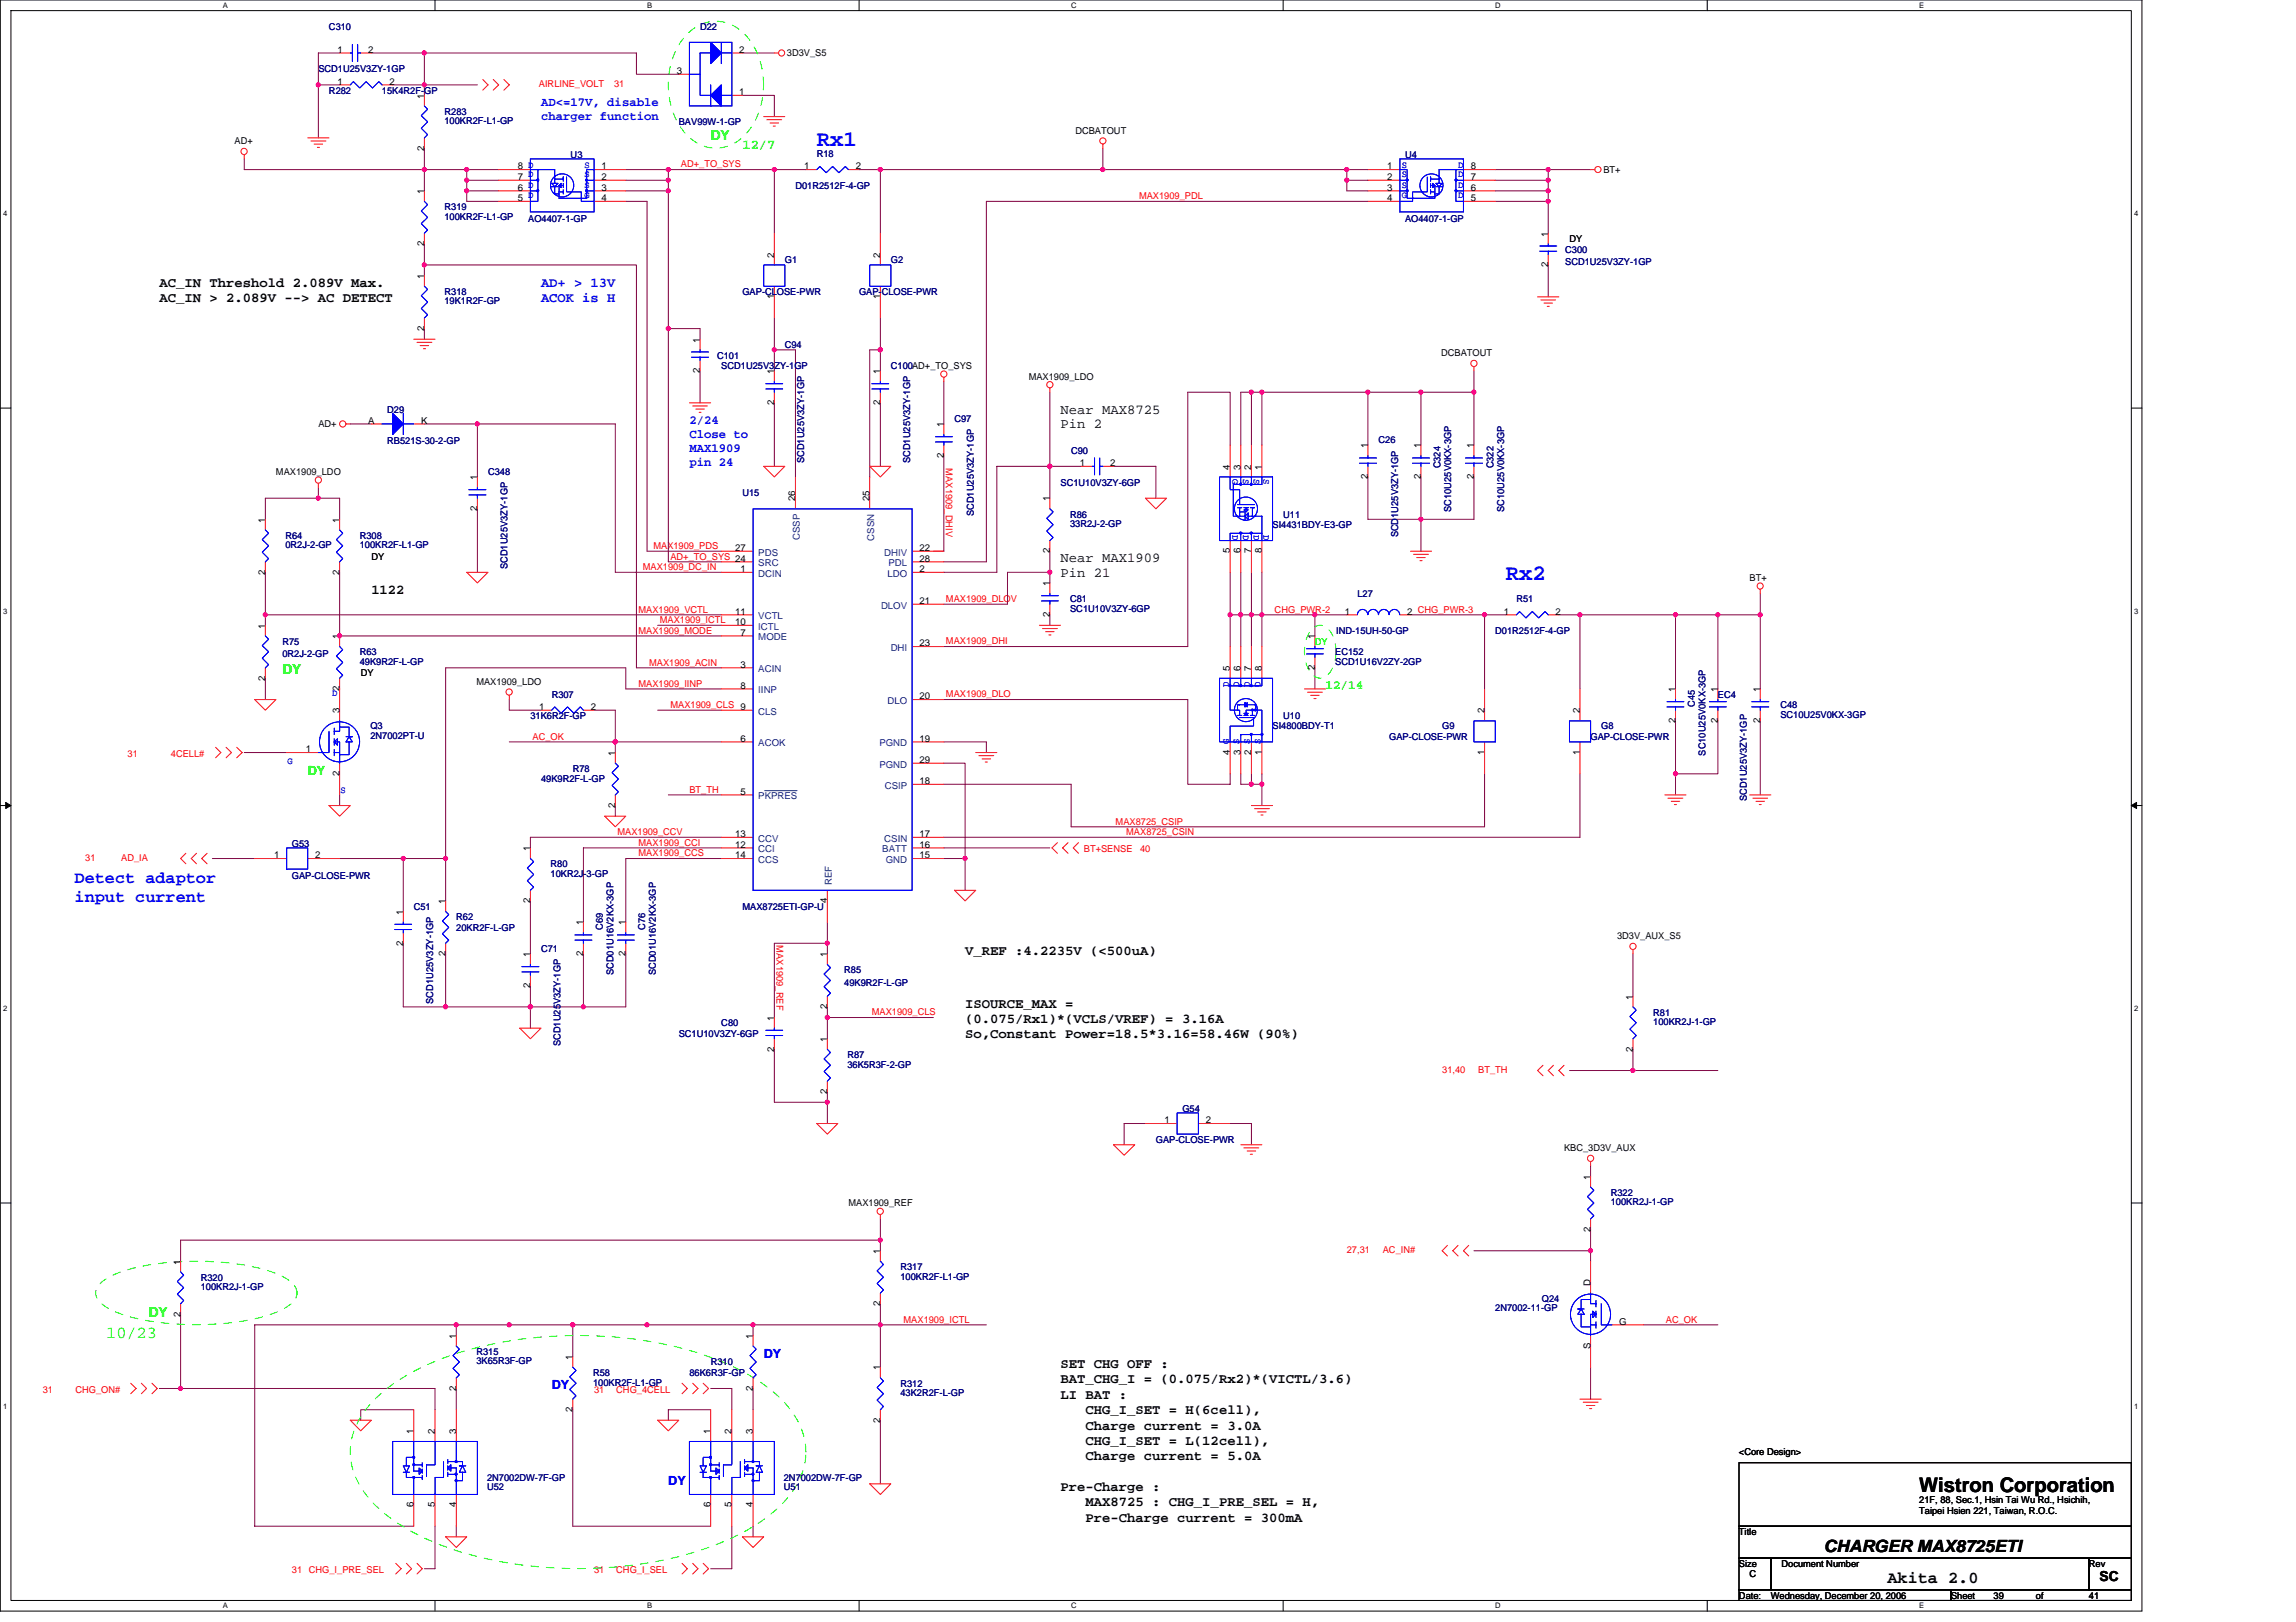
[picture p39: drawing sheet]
<svg xmlns="http://www.w3.org/2000/svg" width="297mm" height="210mm" viewBox="0 0 297 210" stroke-linecap="round" stroke-linejoin="round" font-family="sans-serif">
<defs><g id="words">
<g font-size="2.9" fill="#00f">
<text x="105.7" y="18.9">Rx1</text>
<text x="194.8" y="75.1">Rx2</text>
</g>
<text font-size="2.6" x="248.3" y="193.1">Wistron Corporation</text>
<g font-size="2.2" fill="#00f">
<text x="9.6" y="114.3">Detect adaptor</text>
<text x="9.6" y="116.8">input current</text>
</g>
<text font-size="2.2" fill="#0f0" x="13.8" y="173.2">10/23</text>
<g font-size="2.2">
<text x="236" y="200.9">CHARGER MAX8725ETI</text>
<text x="244.2" y="204.8">Akita 2.0</text>
</g>
<g font-size="1.8" fill="#0f0">
<text x="91.9" y="18.1">DY</text>
<text x="96.1" y="19.3">12/7</text>
<text x="36.5" y="87.2">DY</text>
<text x="19.2" y="170.4">DY</text>
</g>
<g font-size="1.8">
<text x="20.6" y="37.1">AC_IN Threshold 2.089V Max.</text>
<text x="20.6" y="39.1">AC_IN &gt; 2.089V --&gt; AC DETECT</text>
<text x="137.2" y="53.5">Near MAX8725</text>
<text x="137.2" y="55.4">Pin 2</text>
<text x="48" y="76.9">1122</text>
<text x="137.2" y="72.7">Near MAX1909</text>
<text x="137.2" y="74.6">Pin 21</text>
<text x="124.9" y="123.5">V_REF :4.2235V (&lt;500uA)</text>
<text x="124.9" y="130.4">ISOURCE_MAX =</text>
<text x="124.9" y="132.4">(0.075/Rx1)*(VCLS/VREF) = 3.16A</text>
<text x="124.9" y="134.4">So,Constant Power=18.5*3.16=58.46W (90%)</text>
<text x="137.2" y="177">SET CHG OFF :</text>
<text x="137.2" y="179">BAT_CHG_I = (0.075/Rx2)*(VICTL/3.6)</text>
<text x="137.2" y="181">LI BAT :</text>
<text x="140.4" y="183">CHG_I_SET = H(6cell),</text>
<text x="140.4" y="185">Charge current = 3.0A</text>
<text x="140.4" y="187">CHG_I_SET = L(12cell),</text>
<text x="140.4" y="189">Charge current = 5.0A</text>
<text x="137.2" y="193">Pre-Charge :</text>
<text x="140.4" y="194.9">MAX8725 : CHG_I_PRE_SEL = H,</text>
<text x="140.4" y="196.9">Pre-Charge current = 300mA</text>
<text x="271.6" y="204.7">SC</text>
</g>
<g font-size="1.8" fill="#00f">
<text x="70" y="37.1">AD+ &gt; 13V</text>
<text x="70" y="39.1">ACOK is H</text>
</g>
<g font-size="1.6" fill="#00f">
<text x="70" y="13.7">AD&lt;=17V, disable</text>
<text x="70" y="15.5">charger function</text>
<text x="89.2" y="54.8">2/24</text>
<text x="89.2" y="56.7">Close to</text>
<text x="89.2" y="58.5">MAX1909</text>
<text x="89.2" y="60.4">pin 24</text>
<text x="71.4" y="179.8">DY</text>
<text x="98.8" y="175.7">DY</text>
<text x="86.5" y="192.2">DY</text>
</g>
<g font-size="1.6" fill="#0f0">
<text x="171.5" y="89.1">12/14</text>
<text x="39.8" y="100.3">DY</text>
</g>
<g font-size="1.2" fill="#000080">
<text x="42.6" y="3.9">C310</text>
<text x="90.6" y="3.9">D22</text>
<text x="41.2" y="9.4">SCD1U25V3ZY-1GP</text>
<text x="42.6" y="12.1">R282</text>
<text x="49.4" y="12.1">15K4R2F-GP</text>
<text x="57.5" y="14.8">R283</text>
<text x="57.5" y="16.1">100KR2F-L1-GP</text>
<text x="87.8" y="16.2">BAV99W-1-GP</text>
<text x="73.8" y="20.5">U3</text>
<text x="105.7" y="20.3">R18</text>
<text x="181.8" y="20.5">U4</text>
<text x="57.5" y="27.2">R319</text>
<text x="57.5" y="28.4">100KR2F-L1-GP</text>
<text x="68.3" y="28.7">AO4407-1-GP</text>
<text x="102.9" y="24.4">D01R2512F-4-GP</text>
<text x="181.8" y="28.7">AO4407-1-GP</text>
<text x="101.5" y="34">G1</text>
<text x="115.2" y="34">G2</text>
<text x="202.5" y="32.7">C300</text>
<text x="202.5" y="34.3">SCD1U25V3ZY-1GP</text>
<text x="57.5" y="38.2">R318</text>
<text x="57.5" y="39.4">19K1R2F-GP</text>
<text x="96.1" y="38.2">GAP-CLOSE-PWR</text>
<text x="111.1" y="38.2">GAP-CLOSE-PWR</text>
<text x="92.8" y="46.4">C101</text>
<text x="93.3" y="47.8">SCD1U25V3ZY-1GP</text>
<text x="101.5" y="45">C94</text>
<text x="115.2" y="47.8">C100AD+_TO_SYS</text>
<text x="50.1" y="53.4">D29</text>
<text x="50.1" y="57.5">RB521S-30-2-GP</text>
<text x="104.1" y="59.9" transform="rotate(-90 104.1 59.9)">SCD1U25V3ZY-1GP</text>
<text x="117.8" y="59.9" transform="rotate(-90 117.8 59.9)">SCD1U25V3ZY-1GP</text>
<text x="123.5" y="54.6">C97</text>
<text x="138.6" y="58.7">C90</text>
<text x="178.3" y="57.4">C26</text>
<text x="63.1" y="61.5">C348</text>
<text x="96.1" y="64.2">U15</text>
<text x="137.2" y="62.8">SC1U10V3ZY-6GP</text>
<text x="186.3" y="60.6" transform="rotate(-90 186.3 60.6)">C324</text>
<text x="193.2" y="60.6" transform="rotate(-90 193.2 60.6)">C322</text>
<text x="36.9" y="69.7">R64</text>
<text x="36.9" y="71">0R2J-2-GP</text>
<text x="46.5" y="69.7">R308</text>
<text x="46.5" y="71">100KR2F-L1-GP</text>
<text x="126" y="66.8" transform="rotate(-90 126 66.8)">SCD1U25V3ZY-1GP</text>
<text x="138.4" y="67">R86</text>
<text x="138.4" y="68.2">33R2J-2-GP</text>
<text x="164.6" y="68.3">SI4431BDY-E3-GP</text>
<text x="166" y="67">U11</text>
<text x="180.9" y="69.6" transform="rotate(-90 180.9 69.6)">SCD1U25V3ZY-1GP</text>
<text x="187.7" y="66.3" transform="rotate(-90 187.7 66.3)">SC10U25V0KX-3GP</text>
<text x="194.6" y="66.3" transform="rotate(-90 194.6 66.3)">SC10U25V0KX-3GP</text>
<text x="65.7" y="73.7" transform="rotate(-90 65.7 73.7)">SCD1U25V3ZY-1GP</text>
<text x="138.4" y="77.9">C81</text>
<text x="175.6" y="77.3">L27</text>
<text x="196.2" y="77.9">R51</text>
<text x="36.5" y="83.4">R75</text>
<text x="138.4" y="79.2">SC1U10V3ZY-6GP</text>
<text x="172.9" y="82">IND-15UH-50-GP</text>
<text x="193.4" y="82">D01R2512F-4-GP</text>
<text x="36.5" y="85.1">0R2J-2-GP</text>
<text x="46.5" y="84.8">R63</text>
<text x="46.5" y="86">49K9R2F-L-GP</text>
<text x="172.7" y="84.8">EC152</text>
<text x="172.7" y="86">SCD1U16V2ZY-2GP</text>
<text x="47.9" y="94.4">Q3</text>
<text x="47.9" y="95.6">2N7002PT-U</text>
<text x="68.6" y="93">31K6R2F-GP</text>
<text x="71.4" y="90.3">R307</text>
<text x="164.6" y="94.4">SI4800BDY-T1</text>
<text x="166" y="93">U10</text>
<text x="179.7" y="95.8">GAP-CLOSE-PWR</text>
<text x="186.6" y="94.4">G9</text>
<text x="205.8" y="95.8">GAP-CLOSE-PWR</text>
<text x="207.2" y="94.4">G8</text>
<text x="219.3" y="91.5" transform="rotate(-90 219.3 91.5)">C45</text>
<text x="222.2" y="90.3">EC4</text>
<text x="230.3" y="91.7">C48</text>
<text x="230.3" y="92.9">SC10U25V0KX-3GP</text>
<text x="70" y="101.3">49K9R2F-L-GP</text>
<text x="74.1" y="99.9">R78</text>
<text x="220.6" y="97.8" transform="rotate(-90 220.6 97.8)">SC10U25V0KX-3GP</text>
<text x="226" y="103.7" transform="rotate(-90 226 103.7)">SCD1U25V3ZY-1GP</text>
<text x="37.8" y="109.6">G53</text>
<text x="37.8" y="113.7">GAP-CLOSE-PWR</text>
<text x="71.2" y="112.2">R80</text>
<text x="71.2" y="113.5">10KR2J-3-GP</text>
<text x="53.5" y="117.7">C51</text>
<text x="59" y="119.1">R62</text>
<text x="96.1" y="117.7">MAX8725ETI-GP-U</text>
<text x="59" y="120.5">20KR2F-L-GP</text>
<text x="70" y="123.2">C71</text>
<text x="78" y="120.3" transform="rotate(-90 78 120.3)">C69</text>
<text x="83.5" y="120.3" transform="rotate(-90 83.5 120.3)">C76</text>
<text x="109.2" y="125.9">R85</text>
<text x="56" y="129.9" transform="rotate(-90 56 129.9)">SCD1U25V3ZY-1GP</text>
<text x="79.4" y="126.2" transform="rotate(-90 79.4 126.2)">SCD01U16V2KX-3GP</text>
<text x="84.9" y="126.2" transform="rotate(-90 84.9 126.2)">SCD01U16V2KX-3GP</text>
<text x="109.2" y="127.6">49K9R2F-L-GP</text>
<text x="213.9" y="131.4">R81</text>
<text x="72.5" y="135.4" transform="rotate(-90 72.5 135.4)">SCD1U25V3ZY-1GP</text>
<text x="87.8" y="134.2">SC1U10V3ZY-6GP</text>
<text x="93.3" y="132.8">C80</text>
<text x="109.6" y="136.9">R87</text>
<text x="213.9" y="132.7">100KR2J-1-GP</text>
<text x="109.6" y="138.2">36K5R3F-2-GP</text>
<text x="153" y="143.9">G54</text>
<text x="149.5" y="147.9">GAP-CLOSE-PWR</text>
<text x="208.4" y="154.7">R322</text>
<text x="208.4" y="156">100KR2J-1-GP</text>
<text x="26" y="165.7">R320</text>
<text x="26" y="167">100KR2J-1-GP</text>
<text x="116.5" y="164.3">R317</text>
<text x="116.5" y="165.6">100KR2F-L1-GP</text>
<text x="193.4" y="169.7">2N7002-11-GP</text>
<text x="199.5" y="168.5">Q24</text>
<text x="61.6" y="175.3">R315</text>
<text x="61.6" y="176.6">3K65R3F-GP</text>
<text x="76.7" y="178.1">R58</text>
<text x="76.7" y="179.3">100KR2F-L1-GP</text>
<text x="89.2" y="178.1">86K6R3F-GP</text>
<text x="91.9" y="176.7">R310</text>
<text x="116.5" y="179.4">R312</text>
<text x="116.5" y="180.7">43K2R2F-L-GP</text>
<text x="63" y="191.6">2N7002DW-7F-GP</text>
<text x="101.4" y="191.6">2N7002DW-7F-GP</text>
<text x="63" y="192.9">U52</text>
<text x="101.4" y="192.9">U51</text>
</g>
<g font-size="1.2">
<text x="43.7" y="11">1</text>
<text x="43.7" y="6.8">1</text>
<text x="47.6" y="6.8">2</text>
<text x="50.4" y="11">2</text>
<text x="87.6" y="9.6">3</text>
<text x="95.6" y="6.8">2</text>
<text x="101.8" y="7.3">3D3V_S5</text>
<text x="54.9" y="12.8" transform="rotate(-90 54.9 12.8)">1</text>
<text x="95.6" y="12.3">1</text>
<text x="139.1" y="17.3">DCBATOUT</text>
<text x="30.3" y="18.7">AD+</text>
<text x="54.9" y="19.5" transform="rotate(-90 54.9 19.5)">2</text>
<text x="67" y="23.3">7</text>
<text x="67" y="21.9">8 D</text>
<text x="77.8" y="21.9">1</text>
<text x="77.8" y="23.3">2</text>
<text x="104" y="21.9">1</text>
<text x="110.7" y="21.9">2</text>
<text x="179.5" y="21.9">1</text>
<text x="179.5" y="23.3">2</text>
<text x="190.3" y="23.3">7</text>
<text x="190.3" y="21.9">8</text>
<text x="207.4" y="22.4">BT+</text>
<text x="54.9" y="25.1" transform="rotate(-90 54.9 25.1)">1</text>
<text x="67" y="26">5</text>
<text x="67" y="24.7">6</text>
<text x="77.8" y="24.7">3</text>
<text x="77.8" y="26">4</text>
<text x="179.5" y="24.7">3</text>
<text x="179.5" y="26">4</text>
<text x="190.3" y="26">5</text>
<text x="190.3" y="24.7">6</text>
<text x="54.9" y="31.8" transform="rotate(-90 54.9 31.8)">2</text>
<text x="100.2" y="33.3" transform="rotate(-90 100.2 33.3)">2</text>
<text x="113.9" y="33.3" transform="rotate(-90 113.9 33.3)">2</text>
<text x="200.3" y="34.6" transform="rotate(-90 200.3 34.6)">2</text>
<text x="200.3" y="30.6" transform="rotate(-90 200.3 30.6)">1</text>
<text x="203" y="31.3">DY</text>
<text x="54.9" y="36.1" transform="rotate(-90 54.9 36.1)">1</text>
<text x="100.2" y="38.7" transform="rotate(-90 100.2 38.7)">1</text>
<text x="113.9" y="38.7" transform="rotate(-90 113.9 38.7)">1</text>
<text x="54.9" y="42.8" transform="rotate(-90 54.9 42.8)">2</text>
<text x="90.5" y="44.3" transform="rotate(-90 90.5 44.3)">1</text>
<text x="186.5" y="46.1">DCBATOUT</text>
<text x="90.5" y="48.3" transform="rotate(-90 90.5 48.3)">2</text>
<text x="100.2" y="52.4" transform="rotate(-90 100.2 52.4)">2</text>
<text x="100.2" y="48.4" transform="rotate(-90 100.2 48.4)">1</text>
<text x="113.9" y="52.4" transform="rotate(-90 113.9 52.4)">2</text>
<text x="113.9" y="48.4" transform="rotate(-90 113.9 48.4)">1</text>
<text x="133.1" y="49.1">MAX1909_LDO</text>
<text x="41.2" y="55.3">AD+</text>
<text x="47.6" y="54.8">A</text>
<text x="54.5" y="54.8">K</text>
<text x="122.1" y="59.3" transform="rotate(-90 122.1 59.3)">2</text>
<text x="122.1" y="55.3" transform="rotate(-90 122.1 55.3)">1</text>
<text x="176.9" y="58" transform="rotate(-90 176.9 58)">1</text>
<text x="183.8" y="58" transform="rotate(-90 183.8 58)">1</text>
<text x="190.7" y="58" transform="rotate(-90 190.7 58)">1</text>
<text x="35.7" y="61.5">MAX1909_LDO</text>
<text x="61.7" y="62.1" transform="rotate(-90 61.7 62.1)">1</text>
<text x="102.9" y="64.9" transform="rotate(-90 102.9 64.9)">26</text>
<text x="112.5" y="64.9" transform="rotate(-90 112.5 64.9)">25</text>
<text x="135.8" y="64.9" transform="rotate(-90 135.8 64.9)">1</text>
<text x="139.7" y="60.3">1</text>
<text x="143.6" y="60.3">2</text>
<text x="159.1" y="60.8" transform="rotate(-90 159.1 60.8)">4</text>
<text x="160.5" y="60.8" transform="rotate(-90 160.5 60.8)">3</text>
<text x="161.9" y="60.8" transform="rotate(-90 161.9 60.8)">2</text>
<text x="163.2" y="60.8" transform="rotate(-90 163.2 60.8)">1</text>
<text x="176.9" y="62" transform="rotate(-90 176.9 62)">2</text>
<text x="183.8" y="62" transform="rotate(-90 183.8 62)">2</text>
<text x="190.7" y="62" transform="rotate(-90 190.7 62)">2</text>
<text x="34.3" y="67.6" transform="rotate(-90 34.3 67.6)">1</text>
<text x="43.9" y="67.6" transform="rotate(-90 43.9 67.6)">1</text>
<text x="61.7" y="66.1" transform="rotate(-90 61.7 66.1)">2</text>
<text x="95.1" y="71.3">27</text>
<text x="119" y="71.3">22</text>
<text x="135.8" y="71.6" transform="rotate(-90 135.8 71.6)">2</text>
<text x="159.1" y="71.6" transform="rotate(-90 159.1 71.6)">5</text>
<text x="160.5" y="71.6" transform="rotate(-90 160.5 71.6)">6</text>
<text x="161.9" y="71.6" transform="rotate(-90 161.9 71.6)">7</text>
<text x="163.2" y="71.6" transform="rotate(-90 163.2 71.6)">8</text>
<text x="34.3" y="74.4" transform="rotate(-90 34.3 74.4)">2</text>
<text x="43.9" y="74.4" transform="rotate(-90 43.9 74.4)">2</text>
<text x="48" y="72.5">DY</text>
<text x="95.8" y="74">1</text>
<text x="119" y="72.7">28</text>
<text x="119" y="74">2</text>
<text x="135.8" y="75.9" transform="rotate(-90 135.8 75.9)">1</text>
<text x="226.4" y="75.2">BT+</text>
<text x="34.3" y="81.3" transform="rotate(-90 34.3 81.3)">1</text>
<text x="43.9" y="82.7" transform="rotate(-90 43.9 82.7)">1</text>
<text x="95.1" y="79.5">11</text>
<text x="95.1" y="80.9">10</text>
<text x="95.8" y="82.3">7</text>
<text x="119" y="83.7">23</text>
<text x="119" y="78.2">21</text>
<text x="135.8" y="79.8" transform="rotate(-90 135.8 79.8)">2</text>
<text x="170.1" y="82.7" transform="rotate(-90 170.1 82.7)">1</text>
<text x="174" y="79.5">1</text>
<text x="182.1" y="79.5">2 CHG_PWR-3</text>
<text x="194.6" y="79.5">1</text>
<text x="201.2" y="79.5">2</text>
<text x="34.3" y="88.1" transform="rotate(-90 34.3 88.1)">2</text>
<text x="43.9" y="89.4" transform="rotate(-90 43.9 89.4)">2</text>
<text x="46.7" y="87.5">DY</text>
<text x="61.6" y="88.6">MAX1909_LDO</text>
<text x="95.8" y="86.4">3</text>
<text x="95.8" y="89.1">8</text>
<text x="159.1" y="86.8" transform="rotate(-90 159.1 86.8)">5</text>
<text x="160.5" y="86.8" transform="rotate(-90 160.5 86.8)">6</text>
<text x="161.9" y="86.8" transform="rotate(-90 161.9 86.8)">7</text>
<text x="163.2" y="86.8" transform="rotate(-90 163.2 86.8)">8</text>
<text x="170.1" y="86.7" transform="rotate(-90 170.1 86.7)">2</text>
<text x="216.7" y="89.6" transform="rotate(-90 216.7 89.6)">1</text>
<text x="222.2" y="89.6" transform="rotate(-90 222.2 89.6)">1</text>
<text x="227.7" y="89.6" transform="rotate(-90 227.7 89.6)">1</text>
<text x="43.9" y="92.3" transform="rotate(-90 43.9 92.3)">3</text>
<text x="69.7" y="91.9">1</text>
<text x="76.4" y="91.9">2</text>
<text x="95.8" y="96">6</text>
<text x="119" y="96">19</text>
<text x="119" y="90.5">20</text>
<text x="192" y="92.3" transform="rotate(-90 192 92.3)">2</text>
<text x="204.4" y="92.3" transform="rotate(-90 204.4 92.3)">2</text>
<text x="216.7" y="93.6" transform="rotate(-90 216.7 93.6)">2</text>
<text x="222.2" y="93.6" transform="rotate(-90 222.2 93.6)">2</text>
<text x="227.7" y="93.6" transform="rotate(-90 227.7 93.6)">2</text>
<text x="39.6" y="97.4">1</text>
<text x="43.9" y="100.4" transform="rotate(-90 43.9 100.4)">2</text>
<text x="79.6" y="97.8" transform="rotate(-90 79.6 97.8)">1</text>
<text x="119" y="98.7">29</text>
<text x="119" y="101.5">18</text>
<text x="159.1" y="97.7" transform="rotate(-90 159.1 97.7)">4 G</text>
<text x="160.5" y="97.7" transform="rotate(-90 160.5 97.7)">3 S</text>
<text x="161.9" y="97.7" transform="rotate(-90 161.9 97.7)">2 S</text>
<text x="163.2" y="97.7" transform="rotate(-90 163.2 97.7)">1 S</text>
<text x="192" y="97.7" transform="rotate(-90 192 97.7)">1</text>
<text x="204.4" y="97.7" transform="rotate(-90 204.4 97.7)">1</text>
<text x="79.6" y="104.5" transform="rotate(-90 79.6 104.5)">2</text>
<text x="95.8" y="102.8">5</text>
<text x="35.5" y="111.1">1</text>
<text x="40.8" y="111.1">2</text>
<text x="68.6" y="110.2" transform="rotate(-90 68.6 110.2)">1</text>
<text x="95.1" y="108.3">13</text>
<text x="95.1" y="109.7">12</text>
<text x="95.1" y="111.1">14</text>
<text x="119" y="108.3">17</text>
<text x="119" y="111.1">15</text>
<text x="119" y="109.7">16</text>
<text x="52.2" y="118.4" transform="rotate(-90 52.2 118.4)">1</text>
<text x="57.6" y="117" transform="rotate(-90 57.6 117)">1</text>
<text x="68.6" y="116.9" transform="rotate(-90 68.6 116.9)">2</text>
<text x="75.5" y="119.8" transform="rotate(-90 75.5 119.8)">1</text>
<text x="80.9" y="119.8" transform="rotate(-90 80.9 119.8)">1</text>
<text x="107" y="116.9" transform="rotate(-90 107 116.9)">4</text>
<text x="52.2" y="122.4" transform="rotate(-90 52.2 122.4)">2</text>
<text x="57.6" y="123.7" transform="rotate(-90 57.6 123.7)">2</text>
<text x="68.6" y="123.9" transform="rotate(-90 68.6 123.9)">1</text>
<text x="75.5" y="123.7" transform="rotate(-90 75.5 123.7)">2</text>
<text x="80.9" y="123.7" transform="rotate(-90 80.9 123.7)">2</text>
<text x="107" y="123.9" transform="rotate(-90 107 123.9)">1</text>
<text x="209.2" y="121.6">3D3V_AUX_S5</text>
<text x="68.6" y="127.8" transform="rotate(-90 68.6 127.8)">2</text>
<text x="107" y="130.6" transform="rotate(-90 107 130.6)">2</text>
<text x="211.2" y="129.3" transform="rotate(-90 211.2 129.3)">1</text>
<text x="100.2" y="136.1" transform="rotate(-90 100.2 136.1)">2</text>
<text x="100.2" y="132.1" transform="rotate(-90 100.2 132.1)">1</text>
<text x="107" y="134.8" transform="rotate(-90 107 134.8)">1</text>
<text x="211.2" y="136.1" transform="rotate(-90 211.2 136.1)">2</text>
<text x="107" y="141.6" transform="rotate(-90 107 141.6)">2</text>
<text x="150.7" y="145.4">1</text>
<text x="156" y="145.4">2</text>
<text x="202.3" y="149">KBC_3D3V_AUX</text>
<text x="205.8" y="152.7" transform="rotate(-90 205.8 152.7)">1</text>
<text x="109.8" y="156.1">MAX1909_REF</text>
<text x="205.8" y="159.4" transform="rotate(-90 205.8 159.4)">2</text>
<text x="23.3" y="163.6" transform="rotate(-90 23.3 163.6)">1</text>
<text x="113.9" y="162.3" transform="rotate(-90 113.9 162.3)">1</text>
<text x="205.8" y="166.4" transform="rotate(-90 205.8 166.4)">D</text>
<text x="23.3" y="170.4" transform="rotate(-90 23.3 170.4)">2</text>
<text x="59" y="173.2" transform="rotate(-90 59 173.2)">1</text>
<text x="97.4" y="173.2" transform="rotate(-90 97.4 173.2)">1</text>
<text x="113.9" y="169" transform="rotate(-90 113.9 169)">2</text>
<text x="209.5" y="171.4">G</text>
<text x="59" y="180" transform="rotate(-90 59 180)">2</text>
<text x="74.1" y="176" transform="rotate(-90 74.1 176)">1</text>
<text x="97.4" y="180" transform="rotate(-90 97.4 180)">2</text>
<text x="113.9" y="177.4" transform="rotate(-90 113.9 177.4)">1</text>
<text x="205.8" y="174.6" transform="rotate(-90 205.8 174.6)">S</text>
<text x="53.5" y="185.6" transform="rotate(-90 53.5 185.6)">1</text>
<text x="56.3" y="185.6" transform="rotate(-90 56.3 185.6)">2</text>
<text x="59" y="185.6" transform="rotate(-90 59 185.6)">3</text>
<text x="74.1" y="182.7" transform="rotate(-90 74.1 182.7)">2</text>
<text x="91.9" y="185.6" transform="rotate(-90 91.9 185.6)">1</text>
<text x="94.7" y="185.6" transform="rotate(-90 94.7 185.6)">2</text>
<text x="97.4" y="185.6" transform="rotate(-90 97.4 185.6)">3</text>
<text x="113.9" y="184.1" transform="rotate(-90 113.9 184.1)">2</text>
<text x="225" y="188.3">&lt;Core Design&gt;</text>
<text x="53.5" y="195.1" transform="rotate(-90 53.5 195.1)">6</text>
<text x="56.3" y="195.1" transform="rotate(-90 56.3 195.1)">5</text>
<text x="59" y="195.1" transform="rotate(-90 59 195.1)">4</text>
<text x="91.9" y="195.1" transform="rotate(-90 91.9 195.1)">6</text>
<text x="94.7" y="195.1" transform="rotate(-90 94.7 195.1)">5</text>
<text x="97.4" y="195.1" transform="rotate(-90 97.4 195.1)">4</text>
<text x="248.3" y="194.5">21F, 88, Sec.1, Hsin Tai Wu Rd., Hsichih,</text>
<text x="248.3" y="196">Taipei Hsien 221, Taiwan, R.O.C.</text>
<text x="225" y="198.6">Title</text>
<text x="225" y="202.8">Size</text>
<text x="230.5" y="202.8">Document Number</text>
<text x="270.2" y="202.8">Rev</text>
<text x="225" y="206.9">Date:</text>
<text x="226.4" y="204.1">C</text>
<text x="229.1" y="206.9">Wednesday, December 20, 2006</text>
<text x="252.4" y="206.9">Sheet</text>
<text x="257.9" y="206.9">39</text>
<text x="263.4" y="206.9">of</text>
<text x="270.3" y="206.9">41</text>
</g>
<g font-size="1.2" fill="#f00">
<text x="69.7" y="11.3">AIRLINE_VOLT</text>
<text x="79.5" y="11.3">31</text>
<text x="88.1" y="21.7">AD+_TO_SYS</text>
<text x="147.4" y="25.8">MAX1909_PDL</text>
<text x="122.4" y="60.6" transform="rotate(90 122.4 60.6)">MAX1909_DHIV</text>
<text x="84.5" y="71.1">MAX1909_PDS</text>
<text x="83.2" y="73.8">MAX1909_DC_IN</text>
<text x="86.7" y="72.4">AD+_TO_SYS 24</text>
<text x="122.4" y="77.9">MAX1909_DLOV</text>
<text x="82.6" y="82">MAX1909_MODE</text>
<text x="82.6" y="79.3">MAX1909_VCTL</text>
<text x="85.4" y="80.6">MAX1909_ICTL</text>
<text x="122.4" y="83.4">MAX1909_DHI</text>
<text x="164.9" y="79.3">CHG_PWR-2</text>
<text x="82.6" y="88.9">MAX1909_IINP</text>
<text x="84" y="86.1">MAX1909_ACIN</text>
<text x="68.9" y="95.7">AC_OK</text>
<text x="86.7" y="91.6">MAX1909_CLS 9</text>
<text x="122.4" y="90.3">MAX1909_DLO</text>
<text x="16.5" y="98">31</text>
<text x="22.1" y="98">4CELL#</text>
<text x="89.2" y="102.6">BT_TH</text>
<text x="144.3" y="106.7">MAX8725_CSIP</text>
<text x="11" y="111.4">31</text>
<text x="15.7" y="111.4">AD_IA</text>
<text x="79.9" y="108.1">MAX1909_CCV</text>
<text x="82.6" y="109.5">MAX1909_CCI</text>
<text x="82.6" y="110.8">MAX1909_CCS</text>
<text x="140.2" y="110.3">BT+SENSE</text>
<text x="145.7" y="108.1">MAX8725_CSIN</text>
<text x="147.5" y="110.3">40</text>
<text x="100.5" y="122.3" transform="rotate(90 100.5 122.3)">MAX1909_REF</text>
<text x="112.8" y="131.4">MAX1909_CLS</text>
<text x="186.6" y="138.8">31,40</text>
<text x="191.2" y="138.8">BT_TH</text>
<text x="174.2" y="162.2">27,31</text>
<text x="178.9" y="162.2">AC_IN#</text>
<text x="116.9" y="171.2">MAX1909_ICTL</text>
<text x="215.5" y="171.2">AC_OK</text>
<text x="5.5" y="180.3">31</text>
<text x="9.8" y="180.3">CHG_ON#</text>
<text x="76.9" y="180.3">31</text>
<text x="79.7" y="180.3">CHG_4CELL</text>
<text x="37.8" y="203.6">31</text>
<text x="40" y="203.6">CHG_I_PRE_SEL</text>
<text x="76.9" y="203.6">31</text>
<text x="79.7" y="203.6">CHG_I_SEL</text>
</g>
<g font-size="1.2" fill="#00f">
<text x="68.3" y="22.9">D</text>
<text x="68.3" y="21.7">D</text>
<text x="75.6" y="21.7">S</text>
<text x="75.6" y="22.9">S</text>
<text x="181.4" y="21.7">S</text>
<text x="181.4" y="22.9">S</text>
<text x="188.6" y="22.9">D</text>
<text x="188.6" y="21.7">D</text>
<text x="68.3" y="25.7">D</text>
<text x="68.3" y="24.3">D</text>
<text x="75.6" y="24.3">S</text>
<text x="75.6" y="25.7">G</text>
<text x="181.4" y="24.3">S</text>
<text x="181.4" y="25.7">G</text>
<text x="188.6" y="25.7">D</text>
<text x="188.6" y="24.3">D</text>
<text x="159.5" y="62" transform="rotate(90 159.5 62)">G</text>
<text x="160.8" y="62" transform="rotate(90 160.8 62)">S</text>
<text x="162.2" y="62" transform="rotate(90 162.2 62)">S</text>
<text x="163.4" y="62" transform="rotate(90 163.4 62)">S</text>
<text x="159.5" y="69.3" transform="rotate(90 159.5 69.3)">D</text>
<text x="160.8" y="69.3" transform="rotate(90 160.8 69.3)">D</text>
<text x="162.2" y="69.3" transform="rotate(90 162.2 69.3)">D</text>
<text x="163.4" y="69.3" transform="rotate(90 163.4 69.3)">D</text>
<text x="159" y="88.9" transform="rotate(-90 159 88.9)">D</text>
<text x="160.3" y="88.9" transform="rotate(-90 160.3 88.9)">D</text>
<text x="161.7" y="88.9" transform="rotate(-90 161.7 88.9)">D</text>
<text x="163.1" y="88.9" transform="rotate(-90 163.1 88.9)">D</text>
<text x="43" y="90.1">D</text>
<text x="37.2" y="98.9">G</text>
<text x="159" y="96.3" transform="rotate(-90 159 96.3)">G</text>
<text x="160.3" y="96.3" transform="rotate(-90 160.3 96.3)">S</text>
<text x="161.7" y="96.3" transform="rotate(-90 161.7 96.3)">S</text>
<text x="163.1" y="96.3" transform="rotate(-90 163.1 96.3)">S</text>
<text x="44.1" y="102.6">S</text>
</g>
<g font-size="1.2" fill="#004080">
<text x="98.1" y="71.9">PDS</text>
<text x="103.5" y="69.9" transform="rotate(-90 103.5 69.9)">CSSP</text>
<text x="113.1" y="70" transform="rotate(-90 113.1 70)">CSSN</text>
<text x="114.4" y="71.9">DHIV</text>
<text x="98.1" y="73.3">SRC</text>
<text x="98.1" y="74.6">DCIN</text>
<text x="114.8" y="74.6">LDO</text>
<text x="114.9" y="73.3">PDL</text>
<text x="98.1" y="80.1">VCTL</text>
<text x="98.1" y="81.5">ICTL</text>
<text x="98.1" y="82.9">MODE</text>
<text x="114" y="78.8">DLOV</text>
<text x="98.1" y="87">ACIN</text>
<text x="98.1" y="89.7">IINP</text>
<text x="115.2" y="84.2">DHI</text>
<text x="98.1" y="92.5">CLS</text>
<text x="114.8" y="91.1">DLO</text>
<text x="98.1" y="96.6">ACOK</text>
<text x="113.8" y="96.6">PGND</text>
<text x="113.8" y="99.3">PGND</text>
<text x="98.1" y="103.4">PKPRES</text>
<text x="114.5" y="102.1">CSIP</text>
<text x="98.1" y="108.9">CCV</text>
<text x="98.1" y="110.3">CCI</text>
<text x="98.1" y="111.7">CCS</text>
<text x="114.1" y="110.3">BATT</text>
<text x="114.4" y="108.9">CSIN</text>
<text x="114.6" y="111.7">GND</text>
<text x="107.6" y="114.5" transform="rotate(-90 107.6 114.5)">REF</text>
</g>
<text font-size="1.2" fill="#0f0" x="170.1" y="83.4">DY</text>
<g font-size="1">
<text x="28.8" y="1">A</text>
<text x="83.7" y="1">B</text>
<text x="138.6" y="1">C</text>
<text x="193.4" y="1">D</text>
<text x="248.3" y="1">E</text>
<text x=".4" y="28">4</text>
<text x="276.1" y="28">4</text>
<text x=".4" y="79.4">3</text>
<text x="276.1" y="79.4">3</text>
<text x=".4" y="130.9">2</text>
<text x="276.1" y="130.9">2</text>
<text x=".4" y="182.3">1</text>
<text x="276.1" y="182.3">1</text>
<text x="28.8" y="208.2">A</text>
<text x="83.7" y="208.2">B</text>
<text x="138.6" y="208.2">C</text>
<text x="193.4" y="208.2">D</text>
<text x="248.3" y="208.2">E</text>
</g>
</g></defs>
<path d="M0 0h277.1v208.5h-277.1zM1.4 1.4h274.3v205.7h-274.3z" fill="none" stroke="#000" stroke-width=".13"/>
<g fill="#fff">
<path d="M28.8 .1h.7v1.1h-.7z"/>
<path d="M28.8 207.3h.7v1.1h-.7z"/>
</g>
<path d="M56.3 0v1.4M56.3 207.1v1.4" fill="none" stroke="#000" stroke-width=".13"/>
<g fill="#fff">
<path d="M83.7 .1h.7v1.1h-.7z"/>
<path d="M83.7 207.3h.7v1.1h-.7z"/>
</g>
<path d="M111.1 0v1.4M111.1 207.1v1.4" fill="none" stroke="#000" stroke-width=".13"/>
<g fill="#fff">
<path d="M138.6 .1h.7v1.1h-.7z"/>
<path d="M138.6 207.3h.7v1.1h-.7z"/>
</g>
<path d="M166 0v1.4M166 207.1v1.4" fill="none" stroke="#000" stroke-width=".13"/>
<g fill="#fff">
<path d="M193.4 .1h.7v1.1h-.7z"/>
<path d="M193.4 207.3h.7v1.1h-.7z"/>
</g>
<path d="M220.9 0v1.4M220.9 207.1v1.4" fill="none" stroke="#000" stroke-width=".13"/>
<g fill="#fff">
<path d="M248.3 .1h.7v1.1h-.7z"/>
<path d="M248.3 207.3h.7v1.1h-.7z"/>
<path d="M.4 27.1h.5v1.1h-.5z"/>
<path d="M276.1 27.1h.5v1.1h-.5z"/>
<path d="M.4 78.5h.5v1.1h-.5z"/>
<path d="M276.1 78.5h.5v1.1h-.5z"/>
</g>
<path d="M0 52.8h1.4M275.7 52.8h1.4" fill="none" stroke="#000" stroke-width=".13"/>
<g fill="#fff">
<path d="M.4 130h.5v1.1h-.5z"/>
<path d="M276.1 130h.5v1.1h-.5z"/>
</g>
<path d="M0 104.2h1.4M275.7 104.2h1.4" fill="none" stroke="#000" stroke-width=".13"/>
<path d="M.7 103.8l.7 .4-.7 .4zM275.7 104.2l.7-.4v.8z" fill="#000" stroke="#000" stroke-width=".13"/>
<g fill="#fff">
<path d="M.4 181.4h.5v1.1h-.5z"/>
<path d="M276.1 181.4h.5v1.1h-.5z"/>
</g>
<path d="M0 155.7h1.4M275.7 155.7h1.4M225 189.3h50.7v8.2h-50.7zM225 197.5h50.7v4.1h-50.7zM225 205.7h27.4v1.4h-27.4zM225 201.6h4.1v4.1h-4.1zM229.1 201.6h41.2v4.1h-41.2zM252.4 205.7h23.3v1.4h-23.3zM270.3 201.6h5.4v4.1h-5.4z" fill="none" stroke="#000" stroke-width=".13"/>
<g fill="none" stroke="#800040" stroke-width=".13">
<path d="M41.2 11h2.7M43.9 6.9h-2.7v10.9M48 6.9h6.9v4.1h-4.1M54.9 6.9h27.4v2.7h5.5M54.9 19.2v5.5M61.8 11h-6.9v1.3M96.1 12.3h4.1v2.8M96.1 6.9h4.1M142.7 19.2v2.7M31.6 20.6v1.3h32.9M54.9 34.3h27.4v52.1h11M54.9 31.6v4.1"/>
<path d="M60.4 21.9v4.2h4.1M60.4 24.7h4.1M60.4 23.3h4.1M81 26.1h2.7v45.2h9.6M81 21.9h23.3M81 24.7h5.5M81 23.3h5.5M86.5 21.9v50.8h6.8M100.2 21.9v8.3M111.1 21.9h65.9M113.9 21.9v8.3M174.2 21.9v2.8h2.8"/>
<path d="M174.2 23.3h2.8M177 26.1h-49.4v46.6h-5.5M193.4 26.1h6.9M193.4 21.9h12.4M193.4 24.7h6.9M193.4 23.3h6.9M200.3 21.9v8.3M200.3 34.3v4.1M45.3 54.9h2.7M54.9 42.5v1.4M54.9 54.9h24.7v19.2h13.7M61.8 54.9v6.8"/>
<path d="M86.5 42.5h4.1v1.4M90.6 48v4.1M100.2 41.1v6.9M100.2 52.1v8.2M100.2 45.3h2.7v16.4M113.9 41.1v6.9M113.9 52.1v8.2M113.9 45.3h-1.4v16.4M122.1 49.4v5.5M122.1 59v12.3h-1.3M135.8 50.8v13.7M159.1 57.6v-6.8h-5.4v32.9h-31.6"/>
<path d="M161.9 50.8v6.8M163.3 50.8v6.8M177 50.8v6.8M183.8 50.8v6.8M190.7 50.8h-30.2v6.8M190.7 48v9.6M34.3 67.2v-2.7h9.6v2.7M34.3 74.1v6.8M34.3 79.6h59M41.2 63.1v1.4M43.9 74.1v8.2h49.4M61.8 65.8v8.3"/>
<path d="M135.8 74.1h-5.5v4.1h-8.2M135.8 71.3v4.1M135.8 79.6v1.3M140 60.3h-11v13.8h-6.9M144.1 60.3h5.4v4.2M159.1 79.6h11v2.7M159.1 74.1v9.6M160.5 74.1v9.6M161.9 74.1v9.6M163.3 74.1v9.6M170.1 79.6h4.1M177 61.7v5.5h6.8v4.1"/>
<path d="M182.5 79.6h12.3M183.8 61.7v5.5h6.9v-5.5M192.1 79.6v9.6M201.7 79.6h15.1M204.4 79.6v9.6M216.8 79.6h5.4v9.6M216.8 79.6v9.6M222.2 79.6h5.5M227.7 76.8v12.4M31.6 97.4h5.5M34.3 87.8v2.7M65.9 90.5v1.4h4.1"/>
<path d="M65.9 96h27.4M76.9 91.9h2.7v5.5M85.1 91.9h8.2M85.1 80.9h8.2M93.3 89.2h-12.3v-2.8h-23.3v30.2M122.1 90.5h31.6v11h5.4v-1.4M122.1 98.8h2.8v12.3M122.1 96h5.5v1.4M170.1 86.4v2.8M216.8 93.3v9.6M222.2 93.3v6.8h-5.4M227.7 93.3v9.6"/>
<path d="M27.5 111.1h5.5M43.9 111.1h13.8M43.9 102.9v1.3M52.2 111.1v6.9M68.6 116.6v6.8M79.6 104.2v1.4M86.5 102.9h6.8M93.3 108.4h-24.7v1.3M93.3 109.7h-17.8v9.6M93.3 111.1h-12.3v8.2M107 119.3v4.1M122.1 109.7h13.7"/>
<path d="M122.1 111.1h2.8M124.9 111.1v4.1M160.5 100.1v1.4h2.8M161.9 100.1v1.4M163.3 100.1v4.1M192.1 100.1v6.9h-53.5v-5.5h-16.5M204.4 100.1v8.3h-82.3M52.2 122.1v8.2h28.8v-6.9M57.7 123.4v6.9M68.6 127.6v5.5M75.5 123.4v6.9M100.2 135.8v6.8h6.8"/>
<path d="M107 122.1h-6.8v9.6M107 130.3v4.1M107 131.7h13.8M203 138.5h19.2M211.3 123.4v5.5M211.3 135.8v2.7M107 141.3v4.1M113.9 157.7v4.2M148.2 145.4h-2.8v2.7M159.1 145.4h2.8v2.7M205.8 159.1v2.8h-15.1M205.8 150.9v1.4"/>
<path d="M20.6 179.7h35.7v2.7M23.4 170.1v9.6M59 171.4v1.4M59 179.7v2.7M74.1 171.4v4.2M91.9 179.7h2.8v2.7M97.4 171.4v1.4M97.4 179.7v2.7M113.9 168.7v8.2M113.9 160.5h-90.5v2.7M127.6 171.4h-94.6v26.1h20.5M205.8 161.9v1.3"/>
<path d="M205.8 176.9v4.2M212.6 171.4h9.6M53.5 182.4h-6.8v1.4M56.3 197.5v5.5h-1.4M59 197.5v1.4M74.1 182.4v15.1h17.8M91.9 182.4h-5.4v1.4M94.7 197.5v5.5h-2.8M97.4 197.5v1.4M113.9 183.8v8.2"/>
</g>
<g fill="#f0f" stroke="#f0f" stroke-width=".13">
<circle cx="135.8" cy="74" r=".27"/>
<circle cx="54.9" cy="34.3" r=".27"/>
<circle cx="107" cy="122.1" r=".27"/>
<circle cx="135.8" cy="60.3" r=".27"/>
<circle cx="41.2" cy="64.5" r=".27"/>
<circle cx="200.3" cy="21.9" r=".27"/>
<circle cx="200.3" cy="26" r=".27"/>
<circle cx="200.3" cy="24.7" r=".27"/>
<circle cx="200.3" cy="23.3" r=".27"/>
<circle cx="204.4" cy="79.6" r=".27"/>
<circle cx="216.8" cy="79.6" r=".27"/>
<circle cx="227.7" cy="79.6" r=".27"/>
<circle cx="107" cy="131.7" r=".27"/>
<circle cx="52.2" cy="111.1" r=".27"/>
<circle cx="57.6" cy="111.1" r=".27"/>
<circle cx="60.4" cy="21.9" r=".27"/>
<circle cx="60.4" cy="23.3" r=".27"/>
<circle cx="54.9" cy="21.9" r=".27"/>
<circle cx="60.4" cy="24.7" r=".27"/>
<circle cx="61.7" cy="54.9" r=".27"/>
<circle cx="222.2" cy="79.6" r=".27"/>
<circle cx="54.9" cy="11" r=".27"/>
<circle cx="113.9" cy="45.3" r=".27"/>
<circle cx="86.4" cy="23.3" r=".27"/>
<circle cx="100.2" cy="21.9" r=".27"/>
<circle cx="86.4" cy="21.9" r=".27"/>
<circle cx="86.4" cy="24.7" r=".27"/>
<circle cx="86.4" cy="42.5" r=".27"/>
<circle cx="177" cy="50.7" r=".27"/>
<circle cx="161.9" cy="50.7" r=".27"/>
<circle cx="190.7" cy="50.7" r=".27"/>
<circle cx="68.6" cy="130.3" r=".27"/>
<circle cx="57.6" cy="130.3" r=".27"/>
<circle cx="183.8" cy="67.2" r=".27"/>
<circle cx="183.8" cy="50.7" r=".27"/>
<circle cx="174.2" cy="21.9" r=".27"/>
<circle cx="142.7" cy="21.9" r=".27"/>
<circle cx="107" cy="142.6" r=".27"/>
<circle cx="75.5" cy="130.3" r=".27"/>
<circle cx="163.2" cy="50.7" r=".27"/>
<circle cx="163.2" cy="101.5" r=".27"/>
<circle cx="161.9" cy="101.5" r=".27"/>
<circle cx="41.2" cy="11" r=".27"/>
<circle cx="174.2" cy="23.3" r=".27"/>
<circle cx="113.9" cy="21.9" r=".27"/>
<circle cx="192" cy="79.6" r=".27"/>
<circle cx="159.1" cy="79.6" r=".27"/>
<circle cx="161.9" cy="79.6" r=".27"/>
<circle cx="160.5" cy="79.6" r=".27"/>
<circle cx="170.1" cy="79.6" r=".27"/>
<circle cx="79.6" cy="96" r=".27"/>
<circle cx="100.2" cy="45.3" r=".27"/>
<circle cx="211.2" cy="138.5" r=".27"/>
<circle cx="205.8" cy="161.8" r=".27"/>
<circle cx="23.4" cy="179.7" r=".27"/>
<circle cx="97.4" cy="171.4" r=".27"/>
<circle cx="83.7" cy="171.4" r=".27"/>
<circle cx="113.9" cy="171.4" r=".27"/>
<circle cx="113.9" cy="160.5" r=".27"/>
<circle cx="74.1" cy="171.4" r=".27"/>
<circle cx="65.9" cy="171.4" r=".27"/>
<circle cx="43.9" cy="82.3" r=".27"/>
<circle cx="34.3" cy="79.6" r=".27"/>
<circle cx="124.8" cy="111.1" r=".27"/>
<circle cx="216.8" cy="100.1" r=".27"/>
<circle cx="54.9" cy="6.8" r=".27"/>
<circle cx="59" cy="171.4" r=".27"/>
<circle cx="163.2" cy="79.6" r=".27"/>
</g>
<g fill="none" stroke="#f00" stroke-width=".13">
<path d="M39.8 17.8h2.8M40.2 18.2h2M40.6 18.6h1.1M41.1 19.1h.2M43.9 6.9h1.4M43.9 11h1.4M46.7 6.9h1.3M49.4 11h1.4M54.9 12.3v1.4M54.9 17.8v1.4M62.5 10.3l.6 .7-.6 .7M63.8 10.3l.7 .7-.7 .7"/>
<path d="M65.2 10.3l.7 .7-.7 .7M87.8 9.6h1.4M94.7 6.9h1.4M94.7 12.3h1.4M98.8 15.1h2.7M99.2 15.5h1.9M99.6 15.9h1.1M100 16.3h.3M100.2 6.9h.5M142.7 18.6v.6M31.6 20v.6M54.9 24.7v1.4"/>
<path d="M54.9 30.2v1.4M54.9 35.7v1.3M64.5 21.9h4.1M64.5 23.3h4.1M64.5 24.7h4.1M64.5 26.1h4.1M76.9 21.9h4.1M76.9 23.3h4.1M76.9 24.7h4.1M76.9 26.1h4.1M100.2 30.2v4.1M100.2 37v4.1"/>
<path d="M104.3 21.9h1.4M109.8 21.9h1.3M113.9 30.2v4.1M113.9 37v4.1M177 21.9h4.1M177 23.3h4.1M177 24.7h4.1M177 26.1h4.1M189.3 21.9h4.1M189.3 23.3h4.1M189.3 24.7h4.1M189.3 26.1h4.1"/>
<path d="M198.9 38.4h2.8M199.3 38.8h1.9M199.7 39.2h1.1M200.2 39.6h.2M200.3 30.2v1.4M200.3 32.9v1.4M205.8 21.9h.5M44.8 54.9h.5M48 54.9h1.4M53.5 43.9h2.8M53.5 54.9h1.4M54 44.3h1.9"/>
<path d="M54.4 44.7h1.1M54.8 45.1h.3M54.9 41.1v1.4M89.2 52.1h2.7M89.6 52.5h1.9M90 52.9h1.1M90.4 53.4h.3M90.6 43.9v1.4M90.6 46.6v1.4M100.2 48v1.4M100.2 50.8v1.3M113.9 48v1.4"/>
<path d="M113.9 50.8v1.3M122.1 48.8v.6M122.1 54.9v1.3M122.1 57.6v1.4M135.8 50.2v.6M159.1 57.6v4.1M160.5 57.6v4.1M161.9 57.6v4.1M163.3 57.6v4.1M177 57.6v1.4M183.8 57.6v1.4M190.7 47.5v.5"/>
<path d="M190.7 57.6v1.4M34.3 67.2v1.4M34.3 72.7v1.4M41.2 62.5v.6M43.9 67.2v1.4M43.9 72.7v1.4M60.4 74.1h2.7l-1.3 1.3zM61.8 61.7v1.4M61.8 64.5v1.3M93.3 71.3h4.1M93.3 79.6h4.1M93.3 72.7h4.1"/>
<path d="M93.3 74.1h4.1M98.8 60.3h2.7l-1.3 1.4zM102.9 61.7v4.1M112.5 60.3h2.7l-1.3 1.4zM112.5 61.7v4.1M118 71.3h4.1M118 72.7h4.1M118 74.1h4.1M118 78.2h4.1M135.8 64.5v1.3M135.8 70v1.3M135.8 75.4v1.4"/>
<path d="M135.8 78.2v1.4M140 60.3h1.3M142.7 60.3h1.4M148.2 64.5h2.7l-1.4 1.3zM159.1 70v4.1M160.5 70v4.1M161.9 70v4.1M163.3 70v4.1M174.2 79.6h1.4M177 60.3v1.4M181.1 79.6h1.4M182.5 71.3h2.7"/>
<path d="M182.9 71.7h1.9M183.3 72.2h1.1M183.7 72.6h.3M183.8 60.3v1.4M190.7 60.3v1.4M194.8 79.6h1.4M200.3 79.6h1.4M227.7 76.3v.5M27.9 96.7l.7 .7-.7 .7M29.2 96.7l.7 .7-.7 .7M30.6 96.7l.7 .7-.7 .7M33 90.5h2.7l-1.4 1.4z"/>
<path d="M34.3 80.9v1.4M34.3 86.4v1.4M37.1 97.4h4.1M43.9 82.3v1.4M43.9 87.8v5.5M43.9 98.8v4.1M65.9 90v.5M70 91.9h1.4M75.5 91.9h1.4M79.6 97.4v1.4M93.3 80.9h4.1M93.3 89.2h4.1"/>
<path d="M93.3 82.3h4.1M93.3 86.4h4.1M93.3 91.9h4.1M93.3 96h4.1M118 96h4.1M118 83.7h4.1M118 90.5h4.1M118 98.8h4.1M126.2 97.4h2.8M126.6 97.8h2M127.1 98.2h1.1M127.5 98.6h.2"/>
<path d="M134.5 80.9h2.7M134.9 81.3h1.9M135.3 81.7h1.1M135.7 82.2h.3M159.1 83.7v4.1M159.1 96v4.1M160.5 83.7v4.1M160.5 96v4.1M161.9 83.7v4.1M161.9 96v4.1M163.3 83.7v4.1M163.3 96v4.1"/>
<path d="M168.8 89.2h2.7M169.2 89.6h1.9M169.6 90h1.1M170 90.4h.3M170.1 82.3v1.4M170.1 85v1.4M192.1 89.2v4.1M192.1 96v4.1M204.4 89.2v4.1M204.4 96v4.1M216.8 89.2v1.3M216.8 91.9v1.4"/>
<path d="M222.2 89.2v1.3M222.2 91.9v1.4M227.7 89.2v1.3M227.7 91.9v1.4M24 110.4l-.6 .7 .6 .7M25.4 110.4l-.7 .7 .7 .7M26.8 110.4l-.7 .7 .7 .7M33 111.1h4.1M39.8 111.1h4.1M42.6 104.2h2.7l-1.4 1.4zM52.2 118v1.3M57.7 116.6v1.4"/>
<path d="M68.6 109.7v1.4M68.6 115.2v1.4M75.5 119.3v1.4M78.2 105.6h2.8l-1.4 1.4zM79.6 102.9v1.3M81 119.3v1.4M93.3 102.9h4.1M93.3 108.4h4.1M93.3 109.7h4.1M93.3 111.1h4.1M107 115.2v4.1M118 108.4h4.1"/>
<path d="M118 109.7h4.1M118 111.1h4.1M118 101.5h4.1M123.5 115.2h2.7l-1.3 1.4zM136.8 109.1l-.7 .6 .7 .7M138.2 109.1l-.7 .6 .7 .7M139.5 109.1l-.6 .6 .6 .7M161.9 104.2h2.7M162.3 104.6h1.9M162.7 105.1h1.1M163.1 105.5h.3M215.4 102.9h2.7"/>
<path d="M215.8 103.3h1.9M216.2 103.7h1.1M216.6 104.1h.3M226.4 102.9h2.7M226.8 103.3h1.9M227.2 103.7h1.1M227.6 104.1h.3M52.2 120.7v1.4M57.7 122.1v1.3M67.2 133.1h2.8l-1.4 1.3zM68.6 123.4v1.4M68.6 126.2v1.4"/>
<path d="M75.5 122.1v1.3M81 122.1v1.3M100.2 131.7v1.4M100.2 134.4v1.4M107 123.4v1.4M107 128.9v1.4M107 134.4v1.4M107 139.9v1.4M199.6 137.9l-.7 .6 .7 .7M201 137.9l-.7 .6 .7 .7M202.4 137.9l-.7 .6 .7 .7M211.3 122.9v.5"/>
<path d="M211.3 128.9v1.4M211.3 134.4v1.4M105.7 145.4h2.7l-1.4 1.4zM113.9 157.2v.5M144.1 148.1h2.7l-1.4 1.4zM148.2 145.4h4.1M155 145.4h4.1M160.5 148.1h2.8M160.9 148.5h2M161.4 148.9h1.1M161.8 149.4h.2M205.8 150.3v.6"/>
<path d="M205.8 152.3v1.3M205.8 157.7v1.4M16.9 179l.7 .7-.7 .7M18.3 179l.7 .7-.7 .7M19.7 179l.6 .7-.6 .7M23.4 163.2v1.4M23.4 168.7v1.4M59 172.8v1.4M59 178.3v1.4M74.1 175.6v1.3M88.2 179l.7 .7-.7 .7M89.6 179l.7 .7-.7 .7"/>
<path d="M91 179l.7 .7-.7 .7M97.4 172.8v1.4M97.4 178.3v1.4M113.9 161.9v1.3M113.9 167.3v1.4M113.9 176.9v1.4M187.3 161.2l-.7 .7 .7 .6M188.6 161.2l-.6 .7 .6 .6M190 161.2l-.7 .7 .7 .6M205.8 163.2v4.1M205.8 172.8v4.1M208.5 171.4h4.1"/>
<path d="M45.3 183.8h2.7l-1.3 1.4zM53.5 182.4v4.1M53.5 193.4v4.1M56.3 182.4v4.1M56.3 193.4v4.1M57.7 198.9h2.7l-1.4 1.4zM59 182.4v4.1M59 193.4v4.1M74.1 181.1v1.3M85.1 183.8h2.7l-1.3 1.4zM91.9 182.4v4.1M91.9 193.4v4.1"/>
<path d="M94.7 182.4v4.1M94.7 193.4v4.1M96.1 198.9h2.7l-1.4 1.4zM97.4 182.4v4.1M97.4 193.4v4.1M112.5 192h2.7l-1.3 1.4zM113.9 182.4v1.4M204.4 181.1h2.8M204.8 181.5h2M205.2 181.9h1.1M205.7 182.3h.2M51.2 202.3l.7 .7-.7 .7"/>
<path d="M52.6 202.3l.7 .7-.7 .7M54 202.3l.6 .7-.6 .7M88.2 202.3l.7 .7-.7 .7M89.6 202.3l.7 .7-.7 .7M91 202.3l.7 .7-.7 .7"/>
<circle cx="31.6" cy="19.6" r=".4"/>
<circle cx="101.1" cy="6.9" r=".4"/>
<circle cx="142.7" cy="18.2" r=".4"/>
<circle cx="206.7" cy="21.9" r=".4"/>
<circle cx="44.3" cy="54.9" r=".4"/>
<circle cx="122.1" cy="48.4" r=".4"/>
<circle cx="135.8" cy="49.8" r=".4"/>
<circle cx="190.7" cy="47" r=".4"/>
<circle cx="41.2" cy="62.1" r=".4"/>
<circle cx="227.7" cy="75.8" r=".4"/>
<circle cx="65.9" cy="89.6" r=".4"/>
<circle cx="211.3" cy="122.5" r=".4"/>
<circle cx="113.9" cy="156.8" r=".4"/>
<circle cx="205.8" cy="149.9" r=".4"/>
</g>
<path d="M89.3 4.1a5 5 0 0 1 7.4 .7 10.1 10.1 0 0 1 0 12.4 5.1 5.1 0 0 1-8.1 0 10.1 10.1 0 0 1 0-12.4zM169.9 81.3a1.41 1.41 0 0 1 2.2 .4 4.8 4.8 0 0 1-.4 5.7 1.4 1.4 0 0 1-2.2-.4 5 5 0 0 1 0-5.3zM12.8 166.2a7.5 7.5 0 0 1 3.4-1.8 36.1 36.1 0 0 1 18.4 0 7.5 7.5 0 0 1 3.4 1.8 1.52 1.52 0 0 1 0 2.2 7.6 7.6 0 0 1-3.4 1.8 35.9 35.9 0 0 1-18.4 0 7.6 7.6 0 0 1-3.4-1.8 1.52 1.52 0 0 1 0-2.2zM48.9 180.6a27.9 27.9 0 0 1 11.7-5.9 54.6 54.6 0 0 1 30.4 .6 26.8 26.8 0 0 1 9.6 5.3 10 10 0 0 1 3.7 7.3 10 10 0 0 1-3.7 7.3 28 28 0 0 1-11.6 5.9 54.5 54.5 0 0 1-30.4-.6 26.7 26.7 0 0 1-9.7-5.3 10 10 0 0 1-3.6-7.3 10 10 0 0 1 3.6-7.3z" fill="none" stroke="#0f0" stroke-width=".13" stroke-dasharray="1 1 1 1 1 1 1 1"/>
<g fill="none" stroke="#00f" stroke-width=".13">
<path d="M45.3 11l.4-.4 .8 .8 .9-.8 .8 .8 .8-.8 .4 .4M45.3 6.9h.3M45.6 5.8v2.2M46.3 6.9h.4M46.3 5.8v2.2M54.9 13.7l.4 .4-.8 .9 .8 .8-.8 .8 .8 .8-.4 .4M89.2 9.6h1.4M89.2 5.5h5.5v8.2h-5.5zM91.9 6.9h-1.3v5.4h1.3M91.9 11v2.7M93.3 12.3h1.4M93.3 5.5v2.7"/>
<path d="M93.3 6.9h1.4M54.9 26.1l.4 .4-.8 .8 .8 .8-.8 .8 .8 .9-.4 .4M54.9 37l.4 .4-.8 .9 .8 .8-.8 .8 .8 .8-.4 .4M68.6 20.6h8.3v6.8h-8.3zM68.6 21.9h3.2v1.8M68.6 24.7h1M68.6 23.3h1M69.5 24.6h.2v.2h-.2zM69.5 23.2h.2v.2h-.2zM69.6 21.9v4.2h-1M71.8 23.2h1.1v-.3v.6M72.2 24.2h-.8h.4l-.4-.5h.8l-.4 .5v.9h.5"/>
<path d="M72.3 24.8h.6M72.3 24h.6M72.6 23.7v.6l-.3-.3zM72.9 23.7v.6M72.9 24.6v.5M73.3 22.9v1.9h1.9v1.3h1.7M75.8 23.2h.2v.2h-.2zM75.8 24.6h.2v.2h-.2zM75.9 24.7h1M75.9 23.3h1M76.9 21.9h-1v3.8h-3.6v-1.7M98.8 34.3h2.7v2.7h-2.7z"/>
<path d="M105.7 21.9l.4-.4 .8 .9 .8-.9 .8 .9 .9-.9 .4 .4M112.5 34.3h2.7v2.7h-2.7zM181.1 20.6h8.2v6.8h-8.2zM181.1 21.9h1v3.8h3.5v-1.7M181.1 24.7h1M181.1 23.3h1M182 23.2h.1v.2h-.1zM182 24.6h.1v.2h-.1zM184.7 22.9v1.9h-2v1.3h-1.6M185.1 24.8h.5M185.1 23.7v.6M185.1 24.6v.5"/>
<path d="M185.1 24h.5M185.4 23.7l.2 .3-.2 .3zM185.8 24.2h.8h-.4l.4-.5h-.8l.4 .5v.9h-.6M186.2 23.2h-1.1v-.3v.6M188.3 24.6h.1v.2h-.1zM188.3 23.2h.1v.2h-.1zM188.4 21.9v4.2h.9M188.4 24.7h.9M188.4 23.3h.9M189.3 21.9h-3.1v1.8M199.2 31.8h2.2M199.2 32.5h2.2"/>
<path d="M200.3 31.6v.2M200.3 32.5v.4M49.4 54.9h1.4M52.2 53.5v2.7M52.2 54.9h1.3M89.5 45.6h2.2M89.5 46.2h2.2M90.6 45.3v.3M90.6 46.2v.4M99.1 49.7h2.2M99.1 50.3h2.2M100.2 49.4v.3"/>
<path d="M100.2 50.3v.5M112.8 49.7h2.2M112.8 50.3h2.2M113.9 49.4v.3M113.9 50.3v.5M121 56.5h2.2M121 57.2h2.2M122.1 56.2v.3M122.1 57.2v.4M141.6 59.3v2.1M142.3 59.3v2.1M175.9 59.3h2.2"/>
<path d="M175.9 59.9h2.2M177 59v.3M177 59.9v.4M182.7 59.3h2.2M182.7 59.9h2.2M183.8 59v.3M183.8 59.9v.4M189.6 59.3h2.2M189.6 59.9h2.2M190.7 59v.3M190.7 59.9v.4M34.3 68.6l.5 .4-.9 .8 .9 .8-.9 .9 .9 .8-.5 .4"/>
<path d="M43.9 68.6l.4 .4-.8 .8 .8 .8-.8 .9 .8 .8-.4 .4M60.7 63.4h2.2M60.7 64.1h2.2M61.8 63.1v.3M61.8 64.1v.4M97.4 65.8h20.6v49.4h-20.6zM134.7 77.1h2.2M134.7 77.8h2.2M135.8 65.8l.4 .5-.8 .8 .8 .8-.8 .8 .8 .9-.4 .4M135.8 76.8v.3M135.8 77.8v.4M141.3 60.3h.3"/>
<path d="M142.3 60.3h.4M157.8 61.7h6.8v8.3h-6.8zM159.1 61.7v1.7h1.3v1.9M160.1 65.7h.6M160.1 65.3h2.2M160.4 65.7v1.1h.7M160.4 66.3h.8M160.4 62.6h.2v.2h-.2zM160.4 68.9h.2v.2h-.2zM160.5 61.7v1M160.5 69v1M160.9 65.7h.6h-.3v.3h.3l-.3 .3-.3-.3h.3"/>
<path d="M161.1 66.4v.8M161.5 66.4l-.4 .4 .4 .4v-.8v.4h1.8v3.2M161.8 65.7h.5h-.3v1.1M161.8 62.6h.2v.2h-.2zM161.8 68.9h.2v.2h-.2zM161.9 61.7v1M161.9 69v1M163.3 61.7v1h-3.7v4.1h.8M163.3 69h-4.2v1M175.6 79.5a.67 .67 0 0 1 .7-.6 .67 .67 0 0 1 .7 .6M177 79.5a.68 .68 0 0 1 .6-.6 .68 .68 0 0 1 .7 .6 .69 .69 0 0 1 .7-.6 .69 .69 0 0 1 .7 .6M179.7 79.5a.68 .68 0 0 1 .7-.6 .68 .68 0 0 1 .7 .6"/>
<path d="M196.2 79.6l.4-.5 .8 .9 .8-.9 .9 .9 .8-.9 .4 .5M34.3 82.3l.5 .4-.9 .8 .9 .8-.9 .9 .9 .8-.5 .4M42.6 94.6v2.8h-1.4M43.2 97.4h.7v1.4M43.2 96h.7v1.4M43.2 96l.5-.4v.8zM43.2 94.2v.9M43.2 95.6v.8M43.2 97v.8M43.9 83.7l.4 .4-.8 .8 .8 .8-.8 .9 .8 .8-.4 .4M43.9 93.3v1.3h-.7M43.9 94.1h1.3v1.2h.4h-.8"/>
<path d="M45.2 95.3l.4 .7h-.8zM45.2 96v1.7h-1.3M71.4 91.9l.4-.4 .8 .8 .8-.8 .8 .8 .9-.8 .4 .4M79.6 98.8l.4 .4-.8 .8 .8 .8-.8 .8 .8 .9-.4 .4M157.8 87.8h6.8v8.2h-6.8zM159.1 88.6h.1v.2h-.1zM159.1 87.8v1h3.8M159.1 88.8v3.1h1.3v.7M160.1 92.6h.6M160.2 91.2h.9v.3v-.6v.3h1.4v.7M160.4 92.9h1.8v1.1h-3.1v2M160.4 91.2h-.3v.7"/>
<path d="M160.4 88.6h.2v.2h-.2zM160.5 87.8v1M160.9 92.3h.6l-.3 .3zM160.9 92.6h.6M161.1 91.2l.3-.3v.6zM161.2 92.6v-.7h2.1v3.2M161.8 92.6h.5M161.8 88.6h.2v.2h-.2zM161.8 94.9h.2v.2h-.2zM161.9 87.8v1M161.9 95.1v.9M161.9 91.8h.2v.2h-.2z"/>
<path d="M162 91.9v.7M162.3 91.8h.2v.2h-.2zM163.2 94.9h.1v.2h-.1zM163.3 87.8v1h-.8M163.3 95.1v.9M163.3 95.1h-2.8v.9M169 83.9h2.2M169 84.6h2.2M170.1 83.7v.2M170.1 84.6v.4M190.7 93.3h2.7v2.7h-2.7zM203 93.3h2.8v2.7h-2.8z"/>
<path d="M215.7 90.8h2.1M215.7 91.5h2.1M216.8 90.5v.3M216.8 91.5v.4M221.1 90.8h2.2M221.1 91.5h2.2M222.2 90.5v.3M222.2 91.5v.4M226.6 90.8h2.2M226.6 91.5h2.2M227.7 90.5v.3M227.7 91.5v.4"/>
<path d="M37.1 109.7h2.7v2.8h-2.7zM51.1 119.6h2.2M52.2 119.3v.3M57.7 118l.4 .4-.9 .8 .9 .8-.9 .8 .9 .9-.4 .4M68.6 111.1l.4 .4-.8 .8 .8 .9-.8 .8 .8 .8-.4 .4M51.1 120.3h2.2M52.2 120.3v.4M67.5 125.1h2.2M67.5 125.8h2.2M68.6 124.8v.3M68.6 125.8v.4M74.4 121h2.2"/>
<path d="M74.4 121.7h2.2M75.5 120.7v.3M75.5 121.7v.4M79.9 121h2.2M79.9 121.7h2.2M81 120.7v.3M81 121.7v.4M99.1 133.3h2.2M99.1 134h2.2M100.2 133.1v.2M100.2 134v.4M107 135.8l.4 .4-.8 .8 .8 .9-.8 .8 .8 .8-.4 .4"/>
<path d="M107 124.8l.4 .4-.8 .8 .8 .9-.8 .8 .8 .8-.4 .4M211.3 130.3l.4 .4-.8 .9 .8 .8-.8 .8 .8 .8-.4 .4M152.3 144h2.7v2.8h-2.7zM205.8 153.6l.4 .4-.8 .9 .8 .8-.8 .8 .8 .8-.4 .4M23.4 164.6l.4 .4-.9 .8 .9 .8-.9 .9 .9 .8-.4 .4M59 174.2l.4 .4-.8 .8 .8 .9-.8 .8 .8 .8-.4 .4M74.1 176.9l.4 .5-.8 .8 .8 .8-.8 .8 .8 .8-.4 .5M97.4 174.2l.4 .4-.8 .8 .8 .9-.8 .8 .8 .8-.4 .4M113.9 178.3l.4 .4-.8 .9 .8 .8-.8 .8 .8 .8-.4 .4M113.9 163.2l.4 .4-.8 .9 .8 .8-.8 .8 .8 .8-.4 .4M204.6 169.4l.4 .7h-.9zM204.6 170.1v1.6h1.2"/>
<path d="M205.8 167.3v1.4h.7M205.8 168.2h-1.2v1.2h-.5h.9M206.1 169.7l.4 .4-.4 .4zM206.5 171.4h-.7v1.4M206.5 170.1h-.7v1.3M206.5 168.3v.8M206.5 169.7v.8M206.5 171v.9M207.2 168.7v2.7h1.3M50.8 186.5h11v6.9h-11zM52.2 189.7h.8l-.4 .8zM52.2 190.5h.8"/>
<path d="M52.6 190.5v.7h2M53.4 191.1h.2v.2h-.2zM53.4 189.5h.2v.1h-.2zM53.4 188.5h.2v.2h-.2zM53.5 188.6h-.9v1.1M53.5 186.5v3.9h1.1M53.5 191.2v2.2M53.5 189.6h1.1M54.2 190l.4 .4-.4 .4zM54.6 189.3v.5M54.6 190.1v.5M54.6 190.9v.6"/>
<path d="M56.3 186.5v3.1h-1.1v1.5M57.4 189.1v2.1h-1.1v2.2M57.9 190l.4 .4v-.8l-.4 .4h1.1v3.4M57.9 188.9v.5M57.9 189.7v.5M57.9 190.5v.6M57.9 189.1h1.1M57.9 190.8h1.1M58.9 191.5h.2v.2h-.2zM58.9 190.7h.2v.2h-.2zM58.9 189.1h.2v.1h-.2zM59 189.1h.8v.6h-.4h.9"/>
<path d="M59 186.5v2.6M59.8 189.7l.5 .8h-.9zM59.8 191.3v.3h-.8M59.8 190.5v1M89.2 186.5h11v6.9h-11zM90.6 189.7h.8l-.4 .8zM90.6 190.5h.8M91 190.5v.7h2M91.8 191.1h.2v.2h-.2zM91.8 189.5h.2v.1h-.2zM91.8 188.5h.2v.2h-.2zM91.9 188.6h-.9v1.1"/>
<path d="M91.9 186.5v3.9h1.1M91.9 191.2v2.2M91.9 189.6h1.1M92.6 190l.4 .4-.4 .4zM93 189.3v.5M93 190.1v.5M93 190.9v.6M94.7 186.5v3.1h-1.1v1.5M95.8 189.1v2.1h-1.1v2.2M96.3 190l.4 .4v-.8l-.4 .4h1.1v3.4M96.3 189.1h1.1M96.3 190.8h1.1"/>
<path d="M96.3 188.9v.5M96.3 189.7v.5M96.3 190.5v.6M97.3 191.5h.2v.2h-.2zM97.3 190.7h.2v.2h-.2zM97.3 189.1h.2v.1h-.2zM97.4 189.1h.9v.6h-.5h.9M97.4 186.5v2.6M98.3 189.7l.4 .8h-.9zM98.3 191.3v.3h-.9M98.3 190.5v1"/>
<circle cx="72.7" cy="24" r="1.5"/>
<circle cx="185.2" cy="24" r="1.49"/>
<circle cx="161.2" cy="65.8" r="1.5"/>
<circle cx="43.9" cy="96" r="2.6"/>
<circle cx="161.2" cy="91.9" r="1.49"/>
<circle cx="205.8" cy="170.1" r="2.6"/>
</g>
<g fill="#00f" stroke="#00f" stroke-width=".13">
<path d="M91.9 12.3l1.4-1.3v2.7z" fill-rule="evenodd"/>
<path d="M91.9 5.5l1.4 1.4-1.4 1.3z" fill-rule="evenodd"/>
<path d="M91.9 12.3l1.4-1.3v2.7z" fill-rule="evenodd"/>
<path d="M91.9 5.5l1.4 1.4-1.4 1.3z" fill-rule="evenodd"/>
<path d="M50.8 53.5l1.4 1.4-1.4 1.3z" fill-rule="evenodd"/>
<path d="M50.8 53.5l1.4 1.4-1.4 1.3z" fill-rule="evenodd"/>
</g>
<path d="M98.9 102.3h4.2" fill="none" stroke="#004080" stroke-width=".13"/>
<use href="#words"/>
</svg>
